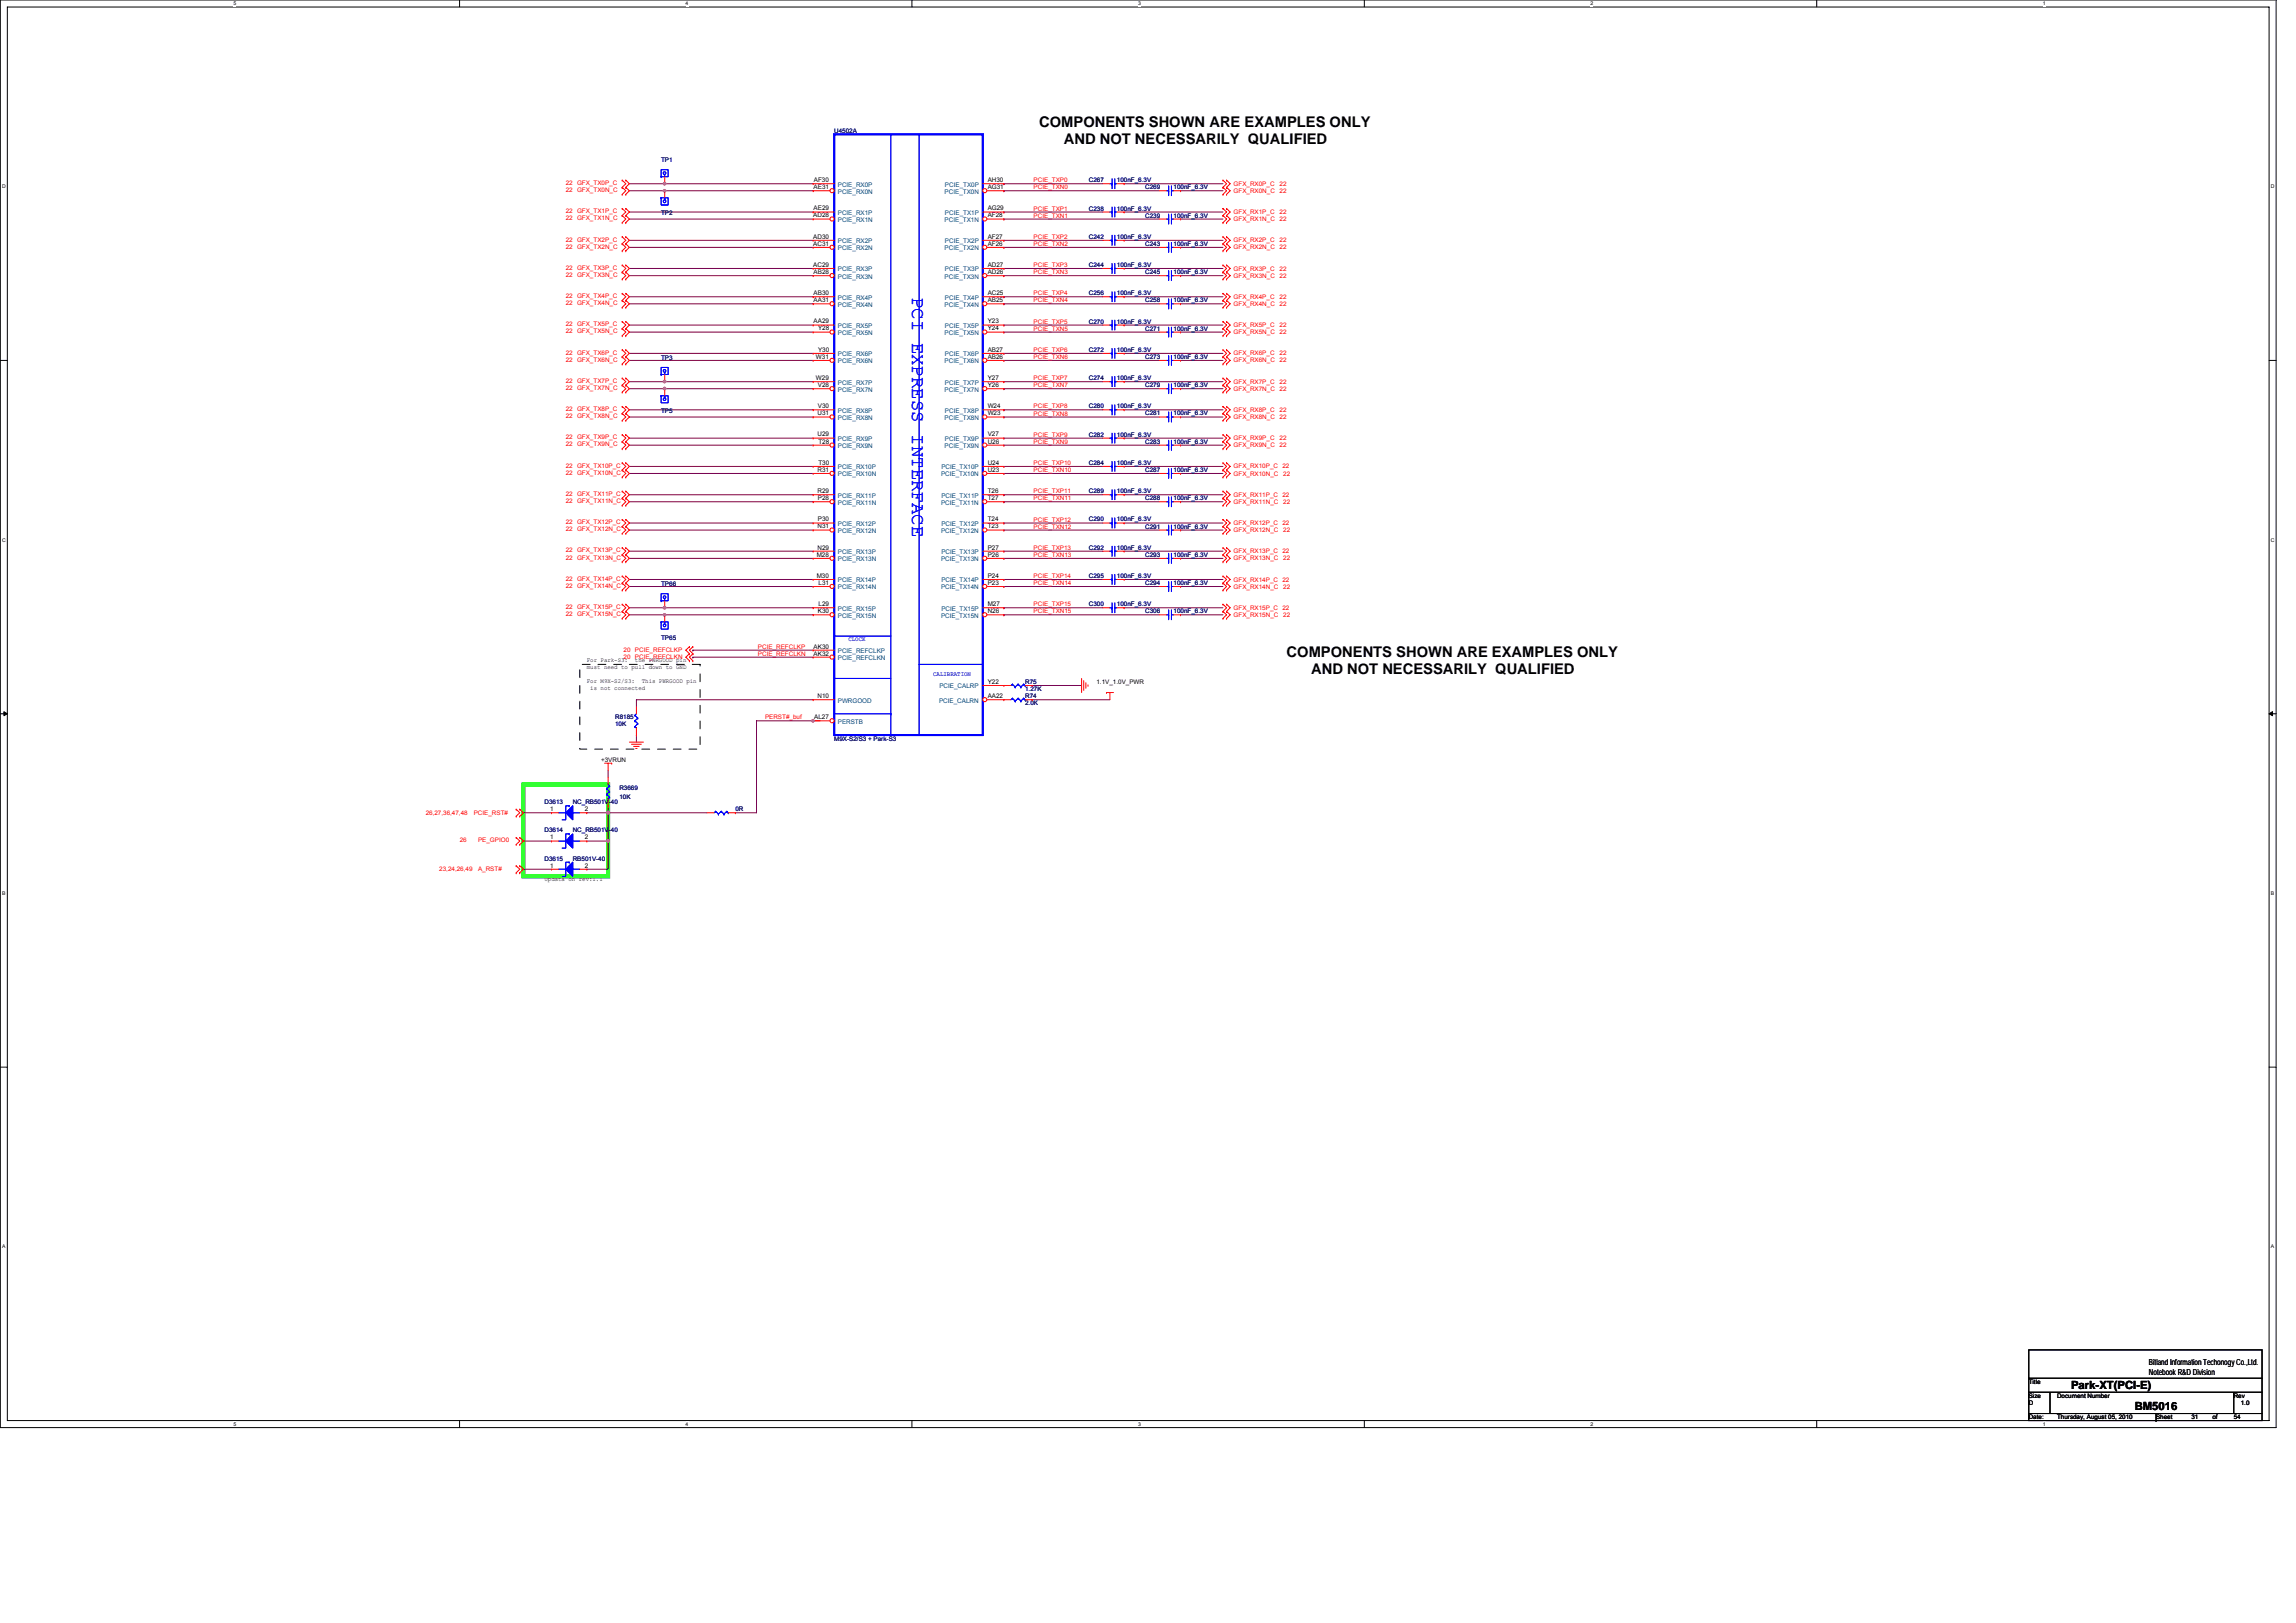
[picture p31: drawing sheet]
<svg xmlns="http://www.w3.org/2000/svg" width="297mm" height="210mm" viewBox="0 0 297 210" stroke-linecap="round" stroke-linejoin="round" font-family="sans-serif">
<defs><g id="words">
<text font-size="2.5" fill="#00f" x="118" y="38.4" transform="rotate(90 118 38.4)">PCI EXPRESS INTERFACE</text>
<g font-size="1.9">
<text x="134.4" y="16.4">COMPONENTS SHOWN ARE EXAMPLES ONLY</text>
<text x="137.6" y="18.6">AND NOT NECESSARILY QUALIFIED</text>
<text x="166.5" y="85">COMPONENTS SHOWN ARE EXAMPLES ONLY</text>
<text x="169.6" y="87.2">AND NOT NECESSARILY QUALIFIED</text>
</g>
<g font-size="1.5">
<text x="267.9" y="179.7">Park-XT(PCI-E)</text>
<text x="276.2" y="182.4">BM5016</text>
</g>
<g font-size="1.1">
<text x="278" y="176.6">Bitland Information Techonogy Co.,Ltd.</text>
<text x="278" y="177.8">Notebook R&amp;D Division</text>
</g>
<g font-size=".8" fill="#000080">
<text x="107.9" y="17.2">U4502A</text>
<text x="85.5" y="20.9">TP1</text>
<text x="140.9" y="23.6">C267</text>
<text x="144.5" y="23.6">100nF_6.3V</text>
<text x="85.5" y="27.9">TP2</text>
<text x="140.9" y="27.2">C238</text>
<text x="144.5" y="27.2">100nF_6.3V</text>
<text x="148.2" y="28.2">C239</text>
<text x="148.2" y="24.5">C269</text>
<text x="151.8" y="28.2">100nF_6.3V</text>
<text x="151.8" y="24.5">100nF_6.3V</text>
<text x="140.9" y="34.5">C244</text>
<text x="140.9" y="30.9">C242</text>
<text x="144.5" y="34.5">100nF_6.3V</text>
<text x="144.5" y="30.9">100nF_6.3V</text>
<text x="148.2" y="35.5">C245</text>
<text x="148.2" y="31.8">C243</text>
<text x="151.8" y="35.5">100nF_6.3V</text>
<text x="151.8" y="31.8">100nF_6.3V</text>
<text x="140.9" y="38.2">C256</text>
<text x="140.9" y="41.9">C270</text>
<text x="144.5" y="38.2">100nF_6.3V</text>
<text x="144.5" y="41.9">100nF_6.3V</text>
<text x="148.2" y="39.1">C258</text>
<text x="151.8" y="39.1">100nF_6.3V</text>
<text x="85.5" y="46.5">TP3</text>
<text x="140.9" y="45.5">C272</text>
<text x="144.5" y="45.5">100nF_6.3V</text>
<text x="148.2" y="46.4">C273</text>
<text x="148.2" y="42.8">C271</text>
<text x="151.8" y="46.4">100nF_6.3V</text>
<text x="151.8" y="42.8">100nF_6.3V</text>
<text x="85.5" y="53.5">TP5</text>
<text x="140.9" y="52.8">C280</text>
<text x="140.9" y="49.2">C274</text>
<text x="144.5" y="52.8">100nF_6.3V</text>
<text x="144.5" y="49.2">100nF_6.3V</text>
<text x="148.2" y="53.7">C281</text>
<text x="148.2" y="50.1">C279</text>
<text x="151.8" y="53.7">100nF_6.3V</text>
<text x="151.8" y="50.1">100nF_6.3V</text>
<text x="140.9" y="56.5">C282</text>
<text x="144.5" y="56.5">100nF_6.3V</text>
<text x="148.2" y="57.4">C283</text>
<text x="151.8" y="57.4">100nF_6.3V</text>
<text x="140.9" y="63.8">C289</text>
<text x="140.9" y="60.2">C284</text>
<text x="144.5" y="63.8">100nF_6.3V</text>
<text x="144.5" y="60.2">100nF_6.3V</text>
<text x="148.2" y="61.1">C287</text>
<text x="148.2" y="64.7">C288</text>
<text x="151.8" y="61.1">100nF_6.3V</text>
<text x="151.8" y="64.7">100nF_6.3V</text>
<text x="140.9" y="67.5">C290</text>
<text x="140.9" y="71.1">C292</text>
<text x="144.5" y="67.5">100nF_6.3V</text>
<text x="144.5" y="71.1">100nF_6.3V</text>
<text x="148.2" y="68.4">C291</text>
<text x="151.8" y="68.4">100nF_6.3V</text>
<text x="85.5" y="75.8">TP66</text>
<text x="140.9" y="74.8">C295</text>
<text x="144.5" y="74.8">100nF_6.3V</text>
<text x="148.2" y="75.7">C294</text>
<text x="148.2" y="72">C293</text>
<text x="151.8" y="75.7">100nF_6.3V</text>
<text x="151.8" y="72">100nF_6.3V</text>
<text x="85.5" y="82.7">TP65</text>
<text x="140.9" y="78.4">C300</text>
<text x="144.5" y="78.4">100nF_6.3V</text>
<text x="148.2" y="79.4">C306</text>
<text x="151.8" y="79.4">100nF_6.3V</text>
<text x="132.6" y="88.5">R75</text>
<text x="132.6" y="89.4">1.27K</text>
<text x="79.6" y="93.1">R8185</text>
<text x="79.6" y="94">10K</text>
<text x="107.9" y="95.8">M9X-S2/S3 + Park-S3</text>
<text x="132.6" y="90.3">R74</text>
<text x="132.6" y="91.2">2.0K</text>
<text x="70.4" y="104">D3613</text>
<text x="70.4" y="107.7">D3614</text>
<text x="74.1" y="104">NC_RB501V-40</text>
<text x="74.1" y="107.7">NC_RB501V-40</text>
<text x="80.1" y="102.2">R3669</text>
<text x="80.1" y="103.3">10K</text>
<text x="95.1" y="105">0R</text>
<text x="70.4" y="111.4">D3615</text>
<text x="74.1" y="111.4">RB501V-40</text>
</g>
<g font-size=".8" fill="#f00">
<text x="73.2" y="23.9">22 GFX_TX0P_C</text>
<text x="133.7" y="23.6">PCIE_TXP0</text>
<text x="73.2" y="24.8">22 GFX_TX0N_C</text>
<text x="73.2" y="27.6">22 GFX_TX1P_C</text>
<text x="73.2" y="28.5">22 GFX_TX1N_C</text>
<text x="133.7" y="27.2">PCIE_TXP1</text>
<text x="133.7" y="28.2">PCIE_TXN1</text>
<text x="133.7" y="24.5">PCIE_TXN0</text>
<text x="159.6" y="25">GFX_RX0N_C</text>
<text x="159.6" y="27.7">GFX_RX1P_C</text>
<text x="159.6" y="28.6">GFX_RX1N_C</text>
<text x="159.6" y="24">GFX_RX0P_C</text>
<text x="165.5" y="25">22</text>
<text x="165.5" y="28.6">22</text>
<text x="165.5" y="27.7">22</text>
<text x="165.5" y="24">22</text>
<text x="73.2" y="31.3">22 GFX_TX2P_C</text>
<text x="73.2" y="32.2">22 GFX_TX2N_C</text>
<text x="73.2" y="34.9">22 GFX_TX3P_C</text>
<text x="73.2" y="35.8">22 GFX_TX3N_C</text>
<text x="133.7" y="34.5">PCIE_TXP3</text>
<text x="133.7" y="30.9">PCIE_TXP2</text>
<text x="133.7" y="35.5">PCIE_TXN3</text>
<text x="133.7" y="31.8">PCIE_TXN2</text>
<text x="159.6" y="31.3">GFX_RX2P_C</text>
<text x="159.6" y="32.3">GFX_RX2N_C</text>
<text x="159.6" y="35">GFX_RX3P_C</text>
<text x="159.6" y="35.9">GFX_RX3N_C</text>
<text x="165.5" y="32.3">22</text>
<text x="165.5" y="35.9">22</text>
<text x="165.5" y="31.3">22</text>
<text x="165.5" y="35">22</text>
<text x="73.2" y="38.6">22 GFX_TX4P_C</text>
<text x="73.2" y="39.5">22 GFX_TX4N_C</text>
<text x="133.7" y="38.2">PCIE_TXP4</text>
<text x="133.7" y="41.9">PCIE_TXP5</text>
<text x="133.7" y="39.1">PCIE_TXN4</text>
<text x="159.6" y="38.7">GFX_RX4P_C</text>
<text x="159.6" y="39.6">GFX_RX4N_C</text>
<text x="165.5" y="39.6">22</text>
<text x="165.5" y="38.7">22</text>
<text x="73.2" y="45.9">22 GFX_TX6P_C</text>
<text x="73.2" y="46.8">22 GFX_TX6N_C</text>
<text x="73.2" y="42.2">22 GFX_TX5P_C</text>
<text x="73.2" y="43.1">22 GFX_TX5N_C</text>
<text x="133.7" y="45.5">PCIE_TXP6</text>
<text x="133.7" y="42.8">PCIE_TXN5</text>
<text x="133.7" y="46.4">PCIE_TXN6</text>
<text x="159.6" y="42.3">GFX_RX5P_C</text>
<text x="159.6" y="43.2">GFX_RX5N_C</text>
<text x="159.6" y="46">GFX_RX6P_C</text>
<text x="159.6" y="46.9">GFX_RX6N_C</text>
<text x="165.5" y="43.2">22</text>
<text x="165.5" y="46.9">22</text>
<text x="165.5" y="42.3">22</text>
<text x="165.5" y="46">22</text>
<text x="73.2" y="49.6">22 GFX_TX7P_C</text>
<text x="73.2" y="50.5">22 GFX_TX7N_C</text>
<text x="73.2" y="53.2">22 GFX_TX8P_C</text>
<text x="133.7" y="52.8">PCIE_TXP8</text>
<text x="133.7" y="53.8">PCIE_TXN8</text>
<text x="133.7" y="49.2">PCIE_TXP7</text>
<text x="133.7" y="50.1">PCIE_TXN7</text>
<text x="159.6" y="53.3">GFX_RX8P_C</text>
<text x="159.6" y="49.6">GFX_RX7P_C</text>
<text x="159.6" y="50.5">GFX_RX7N_C</text>
<text x="165.5" y="50.5">22</text>
<text x="165.5" y="53.3">22</text>
<text x="165.5" y="49.6">22</text>
<text x="73.2" y="54.1">22 GFX_TX8N_C</text>
<text x="73.2" y="56.9">22 GFX_TX9P_C</text>
<text x="73.2" y="57.8">22 GFX_TX9N_C</text>
<text x="133.7" y="56.5">PCIE_TXP9</text>
<text x="133.7" y="57.4">PCIE_TXN9</text>
<text x="159.6" y="54.2">GFX_RX8N_C</text>
<text x="159.6" y="57.9">GFX_RX9N_C</text>
<text x="159.6" y="57">GFX_RX9P_C</text>
<text x="165.5" y="54.2">22</text>
<text x="165.5" y="57.9">22</text>
<text x="165.5" y="57">22</text>
<text x="73.2" y="60.5">22 GFX_TX10P_C</text>
<text x="73.2" y="61.4">22 GFX_TX10N_C</text>
<text x="73.2" y="64.2">22 GFX_TX11P_C</text>
<text x="73.2" y="65.1">22 GFX_TX11N_C</text>
<text x="133.7" y="63.8">PCIE_TXP11</text>
<text x="133.7" y="60.2">PCIE_TXP10</text>
<text x="133.7" y="64.7">PCIE_TXN11</text>
<text x="133.7" y="61.1">PCIE_TXN10</text>
<text x="159.6" y="61.5">GFX_RX10N_C</text>
<text x="159.6" y="65.2">GFX_RX11N_C</text>
<text x="159.6" y="64.3">GFX_RX11P_C 22</text>
<text x="159.6" y="60.6">GFX_RX10P_C 22</text>
<text x="166" y="61.5">22</text>
<text x="166" y="65.2">22</text>
<text x="73.2" y="67.8">22 GFX_TX12P_C</text>
<text x="73.2" y="68.7">22 GFX_TX12N_C</text>
<text x="73.2" y="71.5">22 GFX_TX13P_C</text>
<text x="133.7" y="71.1">PCIE_TXP13</text>
<text x="133.7" y="67.5">PCIE_TXP12</text>
<text x="133.7" y="68.4">PCIE_TXN12</text>
<text x="159.6" y="68.8">GFX_RX12N_C</text>
<text x="159.6" y="71.6">GFX_RX13P_C 22</text>
<text x="159.6" y="67.9">GFX_RX12P_C 22</text>
<text x="166" y="68.8">22</text>
<text x="73.2" y="72.4">22 GFX_TX13N_C</text>
<text x="73.2" y="75.1">22 GFX_TX14P_C</text>
<text x="73.2" y="76.1">22 GFX_TX14N_C</text>
<text x="133.7" y="74.8">PCIE_TXP14</text>
<text x="133.7" y="75.7">PCIE_TXN14</text>
<text x="133.7" y="72.1">PCIE_TXN13</text>
<text x="159.6" y="76.2">GFX_RX14N_C</text>
<text x="159.6" y="75.2">GFX_RX14P_C 22</text>
<text x="159.6" y="72.5">GFX_RX13N_C</text>
<text x="166" y="76.2">22</text>
<text x="166" y="72.5">22</text>
<text x="73.2" y="78.8">22 GFX_TX15P_C</text>
<text x="73.2" y="79.7">22 GFX_TX15N_C</text>
<text x="98.1" y="83.9">PCIE_REFCLKP</text>
<text x="133.7" y="78.4">PCIE_TXP15</text>
<text x="133.7" y="79.4">PCIE_TXN15</text>
<text x="159.6" y="79.8">GFX_RX15N_C</text>
<text x="159.6" y="78.9">GFX_RX15P_C 22</text>
<text x="166" y="79.8">22</text>
<text x="80.7" y="85.3">20 PCIE_REFCLKN</text>
<text x="80.7" y="84.4">20 PCIE_REFCLKP</text>
<text x="98.1" y="84.8">PCIE_REFCLKN</text>
<text x="99" y="93.1">PERST#_buf</text>
<text x="55.1" y="105.4">26,27,36,47,48</text>
<text x="61.3" y="105.4">PCIE_RST#</text>
<text x="56.8" y="112.6">23,24,26,49</text>
<text x="59.5" y="109">26</text>
<text x="61.8" y="109">PE_GPIO0</text>
<text x="61.8" y="112.6">A_RST#</text>
</g>
<g font-size=".8">
<text x="105.3" y="23.6">AF30</text>
<text x="127.8" y="23.6">AH30</text>
<text x="105.2" y="28.1">AD28</text>
<text x="105.3" y="24.5">AE31</text>
<text x="105.3" y="27.2">AE29</text>
<text x="127.8" y="24.5">AG31</text>
<text x="127.8" y="28.1">AF28</text>
<text x="127.8" y="27.2">AG29</text>
<text x="105.2" y="31.8">AC31</text>
<text x="105.2" y="30.9">AD30</text>
<text x="105.2" y="34.5">AC29</text>
<text x="105.3" y="35.5">AB28</text>
<text x="127.8" y="31.8">AF26</text>
<text x="127.8" y="35.5">AD26</text>
<text x="127.8" y="30.9">AF27</text>
<text x="127.8" y="34.5">AD27</text>
<text x="105.3" y="39.1">AA31</text>
<text x="105.3" y="38.2">AB30</text>
<text x="105.3" y="41.8">AA29</text>
<text x="127.8" y="39.1">AB25</text>
<text x="127.8" y="38.2">AC25</text>
<text x="127.8" y="41.8">Y23</text>
<text x="105.6" y="46.4">W31</text>
<text x="105.8" y="42.8">Y28</text>
<text x="105.8" y="45.5">Y30</text>
<text x="127.8" y="42.8">Y24</text>
<text x="127.8" y="46.4">AB26</text>
<text x="127.8" y="45.5">AB27</text>
<text x="105.6" y="49.2">W29</text>
<text x="105.8" y="53.7">U31</text>
<text x="105.8" y="50.1">V28</text>
<text x="105.8" y="52.8">V30</text>
<text x="127.8" y="50.1">Y26</text>
<text x="127.8" y="53.7">W23</text>
<text x="127.8" y="49.2">Y27</text>
<text x="127.8" y="52.8">W24</text>
<text x="105.8" y="56.5">U29</text>
<text x="105.9" y="57.4">T28</text>
<text x="127.8" y="57.4">U26</text>
<text x="127.8" y="56.5">V27</text>
<text x="105.8" y="61">R31</text>
<text x="105.8" y="63.8">R29</text>
<text x="105.8" y="64.7">P28</text>
<text x="105.9" y="60.1">T30</text>
<text x="127.8" y="61">U23</text>
<text x="127.8" y="64.7">T27</text>
<text x="127.8" y="60.1">U24</text>
<text x="127.8" y="63.8">T26</text>
<text x="105.8" y="68.4">N31</text>
<text x="105.8" y="71.1">N29</text>
<text x="105.8" y="67.5">P30</text>
<text x="127.8" y="68.4">T23</text>
<text x="127.8" y="67.5">T24</text>
<text x="127.8" y="71.1">P27</text>
<text x="105.7" y="72">M28</text>
<text x="105.7" y="74.8">M30</text>
<text x="105.9" y="75.7">L31</text>
<text x="127.8" y="72">P26</text>
<text x="127.8" y="75.7">P23</text>
<text x="127.8" y="74.8">P24</text>
<text x="105.3" y="83.9">AK30</text>
<text x="105.8" y="79.3">K30</text>
<text x="105.9" y="78.4">L29</text>
<text x="127.8" y="79.3">N26</text>
<text x="127.8" y="78.4">M27</text>
<text x="75.9" y="88.4">For M9X-S2/S3:</text>
<text x="75.9" y="85.7">For Park-S3:</text>
<text x="75.9" y="86.5">must need to pull down to GND</text>
<text x="76.4" y="89.3">is not connected</text>
<text x="82.1" y="85.7">the PWRGOOD pin</text>
<text x="83" y="88.4">This PWRGOOD pin</text>
<text x="105.3" y="84.8">AK32</text>
<text x="127.8" y="88.5">Y22</text>
<text x="141.9" y="88.5">1.1V_1.0V_PWR</text>
<text x="105.3" y="93">AL27</text>
<text x="105.8" y="90.3">N10</text>
<text x="127.8" y="90.3">AA22</text>
<text x="77.8" y="98.6">+3VRUN</text>
<text x="71.2" y="104.9">1</text>
<text x="75.6" y="104.9">2</text>
<text x="71.2" y="108.6">1</text>
<text x="71.2" y="112.2">1</text>
<text x="75.6" y="108.6">2</text>
<text x="75.6" y="112.2">2</text>
<text x="70.4" y="114">Updata on rev:1.1</text>
<text x="262.5" y="179">Title</text>
<text x="262.5" y="180.8">Size</text>
<text x="262.5" y="183.6">Date:</text>
<text x="262.5" y="181.8">D</text>
<text x="266.1" y="180.8">Document Number</text>
<text x="266.1" y="183.6">Thursday, August 05, 2010</text>
<text x="278.9" y="183.6">Sheet</text>
<text x="283.5" y="183.6">31</text>
<text x="286.2" y="183.6">of</text>
<text x="289" y="183.6">54</text>
<text x="289" y="180.8">Rev</text>
<text x="289.9" y="181.8">1.0</text>
</g>
<g font-size=".8" fill="#004080">
<text x="108.4" y="25.1">PCIE_RX0N</text>
<text x="108.4" y="24.2">PCIE_RX0P</text>
<text x="108.4" y="28.7">PCIE_RX1N</text>
<text x="108.4" y="27.8">PCIE_RX1P</text>
<text x="122.2" y="25.1">PCIE_TX0N</text>
<text x="122.2" y="28.7">PCIE_TX1N</text>
<text x="122.3" y="24.2">PCIE_TX0P</text>
<text x="122.3" y="27.8">PCIE_TX1P</text>
<text x="108.4" y="32.4">PCIE_RX2N</text>
<text x="108.4" y="31.5">PCIE_RX2P</text>
<text x="108.4" y="35.1">PCIE_RX3P</text>
<text x="122.2" y="32.4">PCIE_TX2N</text>
<text x="122.3" y="31.5">PCIE_TX2P</text>
<text x="122.3" y="35.1">PCIE_TX3P</text>
<text x="108.4" y="36">PCIE_RX3N</text>
<text x="108.4" y="39.7">PCIE_RX4N</text>
<text x="108.4" y="38.8">PCIE_RX4P</text>
<text x="122.2" y="36">PCIE_TX3N</text>
<text x="122.2" y="39.7">PCIE_TX4N</text>
<text x="122.3" y="38.8">PCIE_TX4P</text>
<text x="108.4" y="43.3">PCIE_RX5N</text>
<text x="108.4" y="42.4">PCIE_RX5P</text>
<text x="108.4" y="47">PCIE_RX6N</text>
<text x="108.4" y="46.1">PCIE_RX6P</text>
<text x="122.2" y="43.3">PCIE_TX5N</text>
<text x="122.2" y="47">PCIE_TX6N</text>
<text x="122.3" y="42.4">PCIE_TX5P</text>
<text x="122.3" y="46.1">PCIE_TX6P</text>
<text x="108.4" y="50.7">PCIE_RX7N</text>
<text x="108.4" y="49.8">PCIE_RX7P</text>
<text x="108.4" y="53.4">PCIE_RX8P</text>
<text x="122.2" y="50.7">PCIE_TX7N</text>
<text x="122.3" y="49.8">PCIE_TX7P</text>
<text x="122.3" y="53.4">PCIE_TX8P</text>
<text x="108.4" y="54.3">PCIE_RX8N</text>
<text x="108.4" y="58">PCIE_RX9N</text>
<text x="108.4" y="57.1">PCIE_RX9P</text>
<text x="122.2" y="54.3">PCIE_TX8N</text>
<text x="122.2" y="58">PCIE_TX9N</text>
<text x="122.3" y="57.1">PCIE_TX9P</text>
<text x="108.4" y="61.6">PCIE_RX10N</text>
<text x="108.4" y="60.7">PCIE_RX10P</text>
<text x="108.4" y="65.3">PCIE_RX11N</text>
<text x="108.4" y="64.4">PCIE_RX11P</text>
<text x="121.7" y="61.6">PCIE_TX10N</text>
<text x="121.7" y="65.3">PCIE_TX11N</text>
<text x="121.8" y="60.7">PCIE_TX10P</text>
<text x="121.8" y="64.4">PCIE_TX11P</text>
<text x="108.4" y="69">PCIE_RX12N</text>
<text x="108.4" y="68.1">PCIE_RX12P</text>
<text x="108.4" y="71.7">PCIE_RX13P</text>
<text x="121.7" y="69">PCIE_TX12N</text>
<text x="121.8" y="68.1">PCIE_TX12P</text>
<text x="121.8" y="71.7">PCIE_TX13P</text>
<text x="108.4" y="72.6">PCIE_RX13N</text>
<text x="108.4" y="76.3">PCIE_RX14N</text>
<text x="108.4" y="75.4">PCIE_RX14P</text>
<text x="121.7" y="72.6">PCIE_TX13N</text>
<text x="121.7" y="76.3">PCIE_TX14N</text>
<text x="121.8" y="75.4">PCIE_TX14P</text>
<text x="108.4" y="79.9">PCIE_RX15N</text>
<text x="108.4" y="79">PCIE_RX15P</text>
<text x="121.7" y="79.9">PCIE_TX15N</text>
<text x="121.8" y="79">PCIE_TX15P</text>
<text x="108.4" y="85.4">PCIE_REFCLKN</text>
<text x="108.4" y="84.5">PCIE_REFCLKP</text>
<text x="121.5" y="89.1">PCIE_CALRP</text>
<text x="108.4" y="90.9">PWRGOOD</text>
<text x="108.4" y="93.6">PERSTB</text>
<text x="121.5" y="90.9">PCIE_CALRN</text>
</g>
<g font-size=".8" fill="#00f">
<text x="109.8" y="82.9">CLOCK</text>
<text x="120.7" y="87.5">CALIBRATION</text>
</g>
<g font-size=".7">
<text x="30.2" y=".7">5</text>
<text x="88.7" y=".7">4</text>
<text x="147.2" y=".7">3</text>
<text x="205.8" y=".7">2</text>
<text x="264.3" y=".7">1</text>
<text x=".3" y="24.4">D</text>
<text x="293.8" y="24.4">D</text>
<text x=".3" y="70.1">C</text>
<text x="293.8" y="70.1">C</text>
<text x=".3" y="115.8">B</text>
<text x="293.8" y="115.8">B</text>
<text x=".3" y="161.5">A</text>
<text x="293.8" y="161.5">A</text>
<text x="30.2" y="184.5">5</text>
<text x="88.7" y="184.5">4</text>
<text x="147.2" y="184.5">3</text>
<text x="205.8" y="184.5">2</text>
<text x="264.3" y="184.5">1</text>
</g>
</g></defs>
<path d="M0 0h294.5v184.7h-294.5zM.9 .9h292.7v182.9h-292.7z" fill="none" stroke="#000" stroke-width=".13"/>
<g fill="#fff">
<path d="M30.2 .1h.4v.7h-.4z"/>
<path d="M30.2 183.9h.4v.7h-.4z"/>
</g>
<path d="M59.5 0v.9M59.5 183.8v.9" fill="none" stroke="#000" stroke-width=".13"/>
<g fill="#fff">
<path d="M88.7 .1h.4v.7h-.4z"/>
<path d="M88.7 183.9h.4v.7h-.4z"/>
</g>
<path d="M118 0v.9M118 183.8v.9" fill="none" stroke="#000" stroke-width=".13"/>
<g fill="#fff">
<path d="M147.2 .1h.4v.7h-.4z"/>
<path d="M147.2 183.9h.4v.7h-.4z"/>
</g>
<path d="M176.5 0v.9M176.5 183.8v.9" fill="none" stroke="#000" stroke-width=".13"/>
<g fill="#fff">
<path d="M205.8 .1h.3v.7h-.3z"/>
<path d="M205.8 183.9h.3v.7h-.3z"/>
</g>
<path d="M235 0v.9M235 183.8v.9" fill="none" stroke="#000" stroke-width=".13"/>
<g fill="#fff">
<path d="M264.3 .1h.3v.7h-.3z"/>
<path d="M264.3 183.9h.3v.7h-.3z"/>
<path d="M.3 23.8h.4v.7h-.4z"/>
<path d="M293.8 23.8h.5v.7h-.5z"/>
<path d="M.3 69.5h.4v.7h-.4z"/>
<path d="M293.8 69.5h.5v.7h-.5z"/>
</g>
<path d="M0 46.6h.9M293.6 46.6h.9" fill="none" stroke="#000" stroke-width=".13"/>
<g fill="#fff">
<path d="M.3 115.2h.4v.8h-.4z"/>
<path d="M293.8 115.2h.4v.8h-.4z"/>
</g>
<path d="M0 92.4h.9M293.6 92.4h.9" fill="none" stroke="#000" stroke-width=".13"/>
<path d="M.5 92.1l.4 .3-.4 .2zM293.6 92.4l.4-.3v.5z" fill="#000" stroke="#000" stroke-width=".13"/>
<g fill="#fff">
<path d="M.3 160.9h.4v.8h-.4z"/>
<path d="M293.8 160.9h.4v.8h-.4z"/>
</g>
<path d="M0 138.1h.9M293.6 138.1h.9M262.5 178.3h30.1M262.5 174.6h30.1v9.2h-30.1zM262.5 180.1h30.1M262.5 182.9h30.1M265.2 180.1v2.8M278.9 183.8h.1M278.9 182.9v.9M289 180.1v2.8" fill="none" stroke="#000" stroke-width=".13"/>
<path d="M75 86h15.6v10.9h-15.6z" fill="none" stroke="#000" stroke-width=".13" stroke-dasharray="1 1 1 1 1 1 1 1"/>
<path d="M67.7 101.5h11v11.9h-11z" fill="none" stroke="#0f0" stroke-width=".53"/>
<g fill="none" stroke="#800040" stroke-width=".13">
<path d="M81.4 23.8h4.6M81.4 24.7h4.6M81.4 34.7h23.8M81.4 31.1h23.8M81.4 38.4h23.8M81.4 35.7h23.8M81.4 32h23.8M81.4 39.3h23.8M81.4 28.3h23.8M81.4 27.4h23.8M86 24.7h.1M86 23.8h.1"/>
<path d="M86 23.8h19.2M86 24.7h19.2M129.9 34.7h.1M129.9 31.1h.1M129.9 38.4h.1M129.9 27.4h.1M129.9 23.8h.1M129.9 35.7h.1M129.9 32h.1M129.9 39.3h.1M129.9 28.3h.1M129.9 24.7h.1"/>
<path d="M129.9 34.7h12.8M129.9 31.1h12.8M129.9 38.4h12.8M129.9 27.4h12.8M129.9 23.8h12.8M129.9 35.7h20.1M129.9 32h20.1M129.9 39.3h20.1M129.9 28.3h20.1M129.9 24.7h20.1M145.4 27.4h12.8M145.4 31.1h12.8"/>
<path d="M145.4 34.7h12.8M145.4 23.8h12.8M145.4 38.4h12.8M152.7 28.3h5.5M152.7 32h5.5M152.7 35.7h5.5M152.7 39.3h5.5M152.7 24.7h5.5M81.4 45.7h23.8M81.4 42.1h23.8M81.4 56.7h23.8M81.4 53h23.8"/>
<path d="M81.4 46.6h23.8M81.4 43h23.8M81.4 57.6h23.8M81.4 54h23.8M81.4 49.4h4.6M81.4 50.3h4.6M86 49.4h.1M86 50.3h.1M86 49.4h19.2M86 50.3h19.2M129.9 53h.1M129.9 54h.1"/>
<path d="M129.9 45.7h.1M129.9 49.4h.1M129.9 42.1h.1M129.9 56.7h.1M129.9 50.3h.1M129.9 43h.1M129.9 46.6h.1M129.9 57.6h.1M129.9 53h12.8M129.9 54h20.1M129.9 45.7h12.8M129.9 49.4h12.8"/>
<path d="M129.9 42.1h12.8M129.9 56.7h12.8M129.9 50.3h20.1M129.9 43h20.1M129.9 46.6h20.1M129.9 57.6h20.1M145.4 45.7h12.8M145.4 49.4h12.8M145.4 53h12.8M145.4 56.7h12.8M145.4 42.1h12.8M152.7 46.6h5.5"/>
<path d="M152.7 50.3h5.5M152.7 54h5.5M152.7 57.6h5.5M152.7 43h5.5M81.4 78.6h4.6M81.4 64h23.8M81.4 60.3h23.8M81.4 75h23.8M81.4 71.3h23.8M81.4 67.7h23.8M81.4 64.9h23.8M81.4 61.3h23.8"/>
<path d="M81.4 75.9h23.8M81.4 72.2h23.8M81.4 68.6h23.8M81.4 79.5h4.6M86 78.6h.1M86 79.5h.1M86 78.6h19.2M86 79.5h19.2M129.9 64h.1M129.9 60.3h.1M129.9 78.6h.1M129.9 75h.1"/>
<path d="M129.9 71.3h.1M129.9 67.7h.1M129.9 64.9h.1M129.9 61.3h.1M129.9 79.5h.1M129.9 75.9h.1M129.9 72.2h.1M129.9 68.6h.1M129.9 64h12.8M129.9 60.3h12.8M129.9 78.6h12.8M129.9 75h12.8"/>
<path d="M129.9 71.3h12.8M129.9 67.7h12.8M129.9 64.9h20.1M129.9 61.3h20.1M129.9 79.5h20.1M129.9 75.9h20.1M129.9 72.2h20.1M129.9 68.6h20.1M145.4 64h12.8M145.4 67.7h12.8M145.4 71.3h12.8M145.4 75h12.8"/>
<path d="M145.4 60.3h12.8M145.4 78.6h12.8M152.7 64.9h5.5M152.7 68.6h5.5M152.7 72.2h5.5M152.7 75.9h5.5M152.7 61.3h5.5M152.7 79.5h5.5M78.7 99.7v.9M82.3 95.1v.9M89.6 85h.1M89.6 84.1h.1"/>
<path d="M89.6 85h15.6M89.6 84.1h15.6M97.9 93.3v11.9h-2.8M97.9 93.3h.1M97.9 93.3h8.2M105.2 93.3h.1M105.2 90.5h-22.9v.9M133.5 90.5h10.1M133.5 88.7h6.4M67.7 108.8h3.6M67.7 105.2h3.6M67.7 112.5h3.6"/>
<path d="M75.9 108.8h2.8M75.9 105.2h2.8M78.7 105.2v3.6M78.7 105.2h.1M78.7 104.2v1M78.7 108.8v3.7h-2.8M78.7 108.8h.1M78.7 105.2h12.8"/>
</g>
<g fill="#f0f" stroke="#f0f" stroke-width=".13">
<path d="M85.9 78.5h.2v.2h-.2z" fill-rule="evenodd"/>
<path d="M85.9 23.6h.2v.3h-.2z" fill-rule="evenodd"/>
<path d="M78.5 105h.3v.3h-.3z" fill-rule="evenodd"/>
<path d="M78.5 108.7h.3v.2h-.3z" fill-rule="evenodd"/>
<circle cx="105.2" cy="93.3" r=".17"/>
<circle cx="86" cy="49.4" r=".17"/>
<circle cx="86" cy="50.3" r=".17"/>
<circle cx="86" cy="24.7" r=".17"/>
<circle cx="86" cy="79.5" r=".17"/>
</g>
<g fill="none" stroke="#f00" stroke-width=".13">
<path d="M80.5 23.3h.1M80.5 24.2h.1M80.5 25.1h.1M80.5 27h.1M80.5 27.9h.1M80.5 28.8h.1M80.5 30.6h.1M80.5 31.5h.1M80.5 32.4h.1M80.5 34.3h.1M80.5 35.2h.1M80.5 36.1h.1"/>
<path d="M80.5 38h.1M80.5 38.9h.1M80.5 39.8h.1M80.5 23.3l.5 .5-.5 .4M80.5 24.2l.5 .5-.5 .4M80.5 27l.5 .4-.5 .5M80.5 27.9l.5 .4-.5 .5M80.5 30.6l.5 .5-.5 .4M80.5 31.5l.5 .5-.5 .4M80.5 34.3l.5 .4-.5 .5M80.5 35.2l.5 .5-.5 .4M80.5 38l.5 .4-.5 .5"/>
<path d="M80.5 38.9l.5 .4-.5 .5M81 24.2h.1M81 23.3h.1M81 25.1h.1M81 27.9h.1M81 27h.1M81 28.8h.1M81 31.5h.1M81 30.6h.1M81 32.4h.1M81 35.2h.1M81 34.3h.1"/>
<path d="M81 36.1h.1M81 38.9h.1M81 38h.1M81 39.8h.1M81 23.3l.4 .5-.4 .4M81 24.2l.4 .5-.4 .4M81 27l.4 .4-.4 .5M81 27.9l.4 .4-.4 .5M81 30.6l.4 .5-.4 .4M81 31.5l.4 .5-.4 .4M81 34.3l.4 .4-.4 .5M81 35.2l.4 .5-.4 .4"/>
<path d="M81 38l.4 .4-.4 .5M81 38.9l.4 .4-.4 .5M86 23.8h.1M86 24.7h.1M86 22.9v.9M86 24.7v.9M142.7 27.4h.9M142.7 34.7h.9M142.7 31.1h.9M142.7 23.8h.9M142.7 38.4h.9M144.5 27.4h.9"/>
<path d="M144.5 34.7h.9M144.5 31.1h.9M144.5 23.8h.9M144.5 38.4h.9M145.4 27.4h.1M145.4 34.7h.1M145.4 31.1h.1M145.4 23.8h.1M145.4 38.4h.1M150 28.3h.9M150 35.7h.9M150 32h.9"/>
<path d="M150 24.7h.9M150 39.3h.9M151.8 28.3h.9M151.8 35.7h.9M151.8 32h.9M151.8 24.7h.9M151.8 39.3h.9M152.7 28.3h.1M152.7 35.7h.1M152.7 32h.1M152.7 24.7h.1M152.7 39.3h.1"/>
<path d="M158.2 25.1h.1M158.2 24.2h.1M158.2 27.9h.1M158.2 27h.1M158.2 28.8h.1M158.2 31.5h.1M158.2 30.6h.1M158.2 32.4h.1M158.2 35.2h.1M158.2 34.3h.1M158.2 36.1h.1M158.2 38.9h.1"/>
<path d="M158.2 38h.1M158.2 39.8h.1M158.2 23.3h.1M158.2 24.2l.5 .5-.5 .4M158.2 27l.5 .4-.5 .5M158.2 27.9l.5 .4-.5 .5M158.2 30.6l.5 .5-.5 .4M158.2 31.5l.5 .5-.5 .4M158.2 34.3l.5 .4-.5 .5M158.2 35.2l.5 .5-.5 .4M158.2 38l.5 .4-.5 .5M158.2 38.9l.5 .4-.5 .5"/>
<path d="M158.2 23.3l.5 .5-.5 .4M158.7 25.1h.1M158.7 24.2h.1M158.7 27.9h.1M158.7 27h.1M158.7 28.8h.1M158.7 31.5h.1M158.7 30.6h.1M158.7 32.4h.1M158.7 35.2h.1M158.7 34.3h.1M158.7 36.1h.1"/>
<path d="M158.7 38.9h.1M158.7 38h.1M158.7 39.8h.1M158.7 23.3h.1M158.7 24.2l.4 .5-.4 .4M158.7 27l.4 .4-.4 .5M158.7 27.9l.4 .4-.4 .5M158.7 30.6l.4 .5-.4 .4M158.7 31.5l.4 .5-.4 .4M158.7 34.3l.4 .4-.4 .5M158.7 35.2l.4 .5-.4 .4M158.7 38l.4 .4-.4 .5"/>
<path d="M158.7 38.9l.4 .4-.4 .5M158.7 23.3l.4 .5-.4 .4M80.5 45.3h.1M80.5 46.2h.1M80.5 47.1h.1M80.5 48.9h.1M80.5 49.8h.1M80.5 50.7h.1M80.5 52.6h.1M80.5 53.5h.1M80.5 54.4h.1M80.5 56.2h.1"/>
<path d="M80.5 57.1h.1M80.5 58.1h.1M80.5 59.9h.1M80.5 41.6h.1M80.5 42.5h.1M80.5 43.4h.1M80.5 45.3l.5 .4-.5 .5M80.5 46.2l.5 .4-.5 .5M80.5 48.9l.5 .5-.5 .4M80.5 49.8l.5 .5-.5 .4M80.5 52.6l.5 .4-.5 .5M80.5 53.5l.5 .5-.5 .4"/>
<path d="M80.5 56.2l.5 .5-.5 .4M80.5 57.1l.5 .5-.5 .5M80.5 59.9l.5 .4-.5 .5M80.5 41.6l.5 .5-.5 .4M80.5 42.5l.5 .5-.5 .4M81 46.2h.1M81 45.3h.1M81 47.1h.1M81 49.8h.1M81 48.9h.1M81 50.7h.1M81 53.5h.1"/>
<path d="M81 52.6h.1M81 54.4h.1M81 57.1h.1M81 56.2h.1M81 58.1h.1M81 59.9h.1M81 42.5h.1M81 41.6h.1M81 43.4h.1M81 45.3l.4 .4-.4 .5M81 46.2l.4 .4-.4 .5M81 48.9l.4 .5-.4 .4"/>
<path d="M81 49.8l.4 .5-.4 .4M81 52.6l.4 .4-.4 .5M81 53.5l.4 .5-.4 .4M81 56.2l.4 .5-.4 .4M81 57.1l.4 .5-.4 .5M81 59.9l.4 .4-.4 .5M81 41.6l.4 .5-.4 .4M81 42.5l.4 .5-.4 .4M86 50.3h.1M86 50.3v.9M142.7 56.7h.9M142.7 53h.9"/>
<path d="M144.5 56.7h.9M144.5 53h.9M145.4 56.7h.1M145.4 53h.1M150 57.6h.9M150 54h.9M151.8 57.6h.9M151.8 54h.9M152.7 57.6h.1M152.7 54h.1M158.2 54.4h.1M158.2 53.5h.1"/>
<path d="M158.2 58.1h.1M158.2 57.1h.1M158.2 56.2h.1M158.2 59.9h.1M158.2 52.6h.1M158.2 42.5h.1M158.2 41.6h.1M158.2 43.4h.1M158.2 46.2h.1M158.2 45.3h.1M158.2 47.1h.1M158.2 49.8h.1"/>
<path d="M158.2 48.9h.1M158.2 50.7h.1M158.2 53.5l.5 .5-.5 .4M158.2 57.1l.5 .5-.5 .5M158.2 56.2l.5 .5-.5 .4M158.2 59.9l.5 .4-.5 .5M158.2 52.6l.5 .4-.5 .5M158.2 41.6l.5 .5-.5 .4M158.2 42.5l.5 .5-.5 .4M158.2 45.3l.5 .4-.5 .5M158.2 46.2l.5 .4-.5 .5M158.2 48.9l.5 .5-.5 .4"/>
<path d="M158.2 49.8l.5 .5-.5 .4M158.7 54.4h.1M158.7 53.5h.1M158.7 58.1h.1M158.7 57.1h.1M158.7 56.2h.1M158.7 59.9h.1M158.7 52.6h.1M158.7 42.5h.1M158.7 41.6h.1M158.7 43.4h.1M158.7 46.2h.1"/>
<path d="M158.7 45.3h.1M158.7 47.1h.1M158.7 49.8h.1M158.7 48.9h.1M158.7 50.7h.1M158.7 53.5l.4 .5-.4 .4M158.7 57.1l.4 .5-.4 .5M158.7 56.2l.4 .5-.4 .4M158.7 59.9l.4 .4-.4 .5M158.7 52.6l.4 .4-.4 .5M158.7 41.6l.4 .5-.4 .4M158.7 42.5l.4 .5-.4 .4"/>
<path d="M158.7 45.3l.4 .4-.4 .5M158.7 46.2l.4 .4-.4 .5M158.7 48.9l.4 .5-.4 .4M158.7 49.8l.4 .5-.4 .4M80.5 60.8h.1M80.5 61.7h.1M80.5 63.5h.1M80.5 64.5h.1M80.5 65.4h.1M80.5 67.2h.1M80.5 68.1h.1M80.5 69h.1"/>
<path d="M80.5 70.9h.1M80.5 71.8h.1M80.5 72.7h.1M80.5 74.5h.1M80.5 75.4h.1M80.5 76.3h.1M80.5 78.2h.1M80.5 79.1h.1M80.5 60.8l.5 .5-.5 .4M80.5 63.5l.5 .5-.5 .5M80.5 64.5l.5 .4-.5 .5M80.5 67.2l.5 .5-.5 .4"/>
<path d="M80.5 68.1l.5 .5-.5 .4M80.5 70.9l.5 .4-.5 .5M80.5 71.8l.5 .4-.5 .5M80.5 74.5l.5 .5-.5 .4M80.5 75.4l.5 .5-.5 .4M80.5 78.2l.5 .4-.5 .5M80.5 79.1l.5 .4-.5 .5M81 60.8h.1M81 61.7h.1M81 64.5h.1M81 63.5h.1M81 65.4h.1"/>
<path d="M81 68.1h.1M81 67.2h.1M81 69h.1M81 71.8h.1M81 70.9h.1M81 72.7h.1M81 75.4h.1M81 74.5h.1M81 76.3h.1M81 79.1h.1M81 78.2h.1M81 60.8l.4 .5-.4 .4"/>
<path d="M81 63.5l.4 .5-.4 .5M81 64.5l.4 .4-.4 .5M81 67.2l.4 .5-.4 .4M81 68.1l.4 .5-.4 .4M81 70.9l.4 .4-.4 .5M81 71.8l.4 .4-.4 .5M81 74.5l.4 .5-.4 .4M81 75.4l.4 .5-.4 .4M81 78.2l.4 .4-.4 .5M81 79.1l.4 .4-.4 .5M86 79.5h.1M86 78.6h.1"/>
<path d="M86 77.7v.9M86 79.5v1M142.7 64h.9M142.7 78.6h.9M142.7 67.7h.9M144.5 64h.9M144.5 78.6h.9M144.5 67.7h.9M145.4 64h.1M145.4 78.6h.1M145.4 67.7h.1M150 79.5h.9"/>
<path d="M150 68.6h.9M151.8 79.5h.9M151.8 68.6h.9M152.7 79.5h.1M152.7 68.6h.1M158.2 76.3h.1M158.2 75.4h.1M158.2 79.1h.1M158.2 78.2h.1M158.2 74.5h.1M158.2 61.7h.1M158.2 60.8h.1"/>
<path d="M158.2 65.4h.1M158.2 64.5h.1M158.2 63.5h.1M158.2 69h.1M158.2 68.1h.1M158.2 72.7h.1M158.2 71.8h.1M158.2 70.9h.1M158.2 67.2h.1M158.2 75.4l.5 .5-.5 .4M158.2 79.1l.5 .4-.5 .5M158.2 78.2l.5 .4-.5 .5"/>
<path d="M158.2 74.5l.5 .5-.5 .4M158.2 60.8l.5 .5-.5 .4M158.2 64.5l.5 .4-.5 .5M158.2 63.5l.5 .5-.5 .5M158.2 68.1l.5 .5-.5 .4M158.2 71.8l.5 .4-.5 .5M158.2 70.9l.5 .4-.5 .5M158.2 67.2l.5 .5-.5 .4M158.7 76.3h.1M158.7 75.4h.1M158.7 79.1h.1M158.7 78.2h.1"/>
<path d="M158.7 74.5h.1M158.7 61.7h.1M158.7 60.8h.1M158.7 65.4h.1M158.7 64.5h.1M158.7 63.5h.1M158.7 69h.1M158.7 68.1h.1M158.7 72.7h.1M158.7 71.8h.1M158.7 70.9h.1M158.7 67.2h.1"/>
<path d="M158.7 75.4l.4 .5-.4 .4M158.7 79.1l.4 .4-.4 .5M158.7 78.2l.4 .4-.4 .5M158.7 74.5l.4 .5-.4 .4M158.7 60.8l.4 .5-.4 .4M158.7 64.5l.4 .4-.4 .5M158.7 63.5l.4 .5-.4 .5M158.7 68.1l.4 .5-.4 .4M158.7 71.8l.4 .4-.4 .5M158.7 70.9l.4 .4-.4 .5M158.7 67.2l.4 .5-.4 .4M78.2 98.7h.9"/>
<path d="M78.7 98.7v1M79.1 98.7h.1M80.5 80h.1M81 80h.1M81.4 96h1.8M81.7 96.3h1.3M82 96.6h.7M82.2 96.8h.2M82.3 91.4v1M82.3 95.1h.1M82.3 94.2v.9M89.2 84.6h.1"/>
<path d="M89.2 85.5h.1M89.2 83.7h.1M89.2 84.6l-.5 .4 .5 .5M89.2 83.7l-.5 .4 .5 .5M89.6 84.6h.1M89.6 85.5h.1M89.6 83.7h.1M89.6 84.6l-.4 .4 .4 .5M89.6 83.7l-.4 .4 .4 .5M105.2 90.5h.1M105.2 90.5h2.7M129.9 90.5h.9"/>
<path d="M129.9 88.7h.9M132.6 90.5h.9M132.6 88.7h.9M133.5 90.5h.1M133.5 88.7h.1M139.9 87.8v1.8M140.2 88.1v1.2M140.5 88.3v.7M140.8 88.6v.2M143.1 89.6h.1M143.1 89.6h1M143.6 89.6v.9"/>
<path d="M158.2 80h.1M158.7 80h.1M66.8 105.6h.1M66.8 104.7h.1M66.8 108.4h.1M66.8 109.3h.1M66.8 112h.1M66.8 112.9h.1M66.8 104.7l.4 .5-.4 .4M66.8 108.4l.4 .4-.4 .5M66.8 112l.4 .5-.4 .4M67.2 104.7h.1"/>
<path d="M67.2 105.6h.1M67.2 109.3h.1M67.2 108.4h.1M67.2 112.9h.1M67.2 112h.1M67.2 104.7l.5 .5-.5 .4M67.2 108.4l.5 .4-.5 .5M67.2 112l.5 .5-.5 .4M71.3 105.2h.1M71.3 108.8h.1M71.3 112.5h.1M71.3 105.2h1"/>
<path d="M71.3 108.8h1M71.3 112.5h1M75 105.2h.9M75 108.8h.9M75 112.5h.9M75.9 105.2h.1M75.9 108.8h.1M75.9 112.5h.1M78.7 100.6v.9M78.7 104.2h.1M78.7 103.3v.9M91.5 105.2h.9"/>
<path d="M94.2 105.2h.9M95.1 105.2h.1"/>
</g>
<g fill="none" stroke="#00f" stroke-width=".13">
<path d="M115.2 17.4v77.7M118.9 17.4h.1M118.9 17.4v77.7M85.5 21.9h.9v1h-.9zM85.5 22.9h.1M85.5 25.6h.9v.9h-.9zM85.5 25.6h.1M85.9 25.9h.2v.3h-.2zM86 22.6v.3M86 25.6v.3M143.6 27.4h.3M143.6 34.7h.3"/>
<path d="M143.6 31.1h.3M143.6 23.8h.3M143.6 38.4h.3M143.9 26.8v1.3M143.9 27.4h.1M143.9 34.1v1.3M143.9 34.7h.1M143.9 30.4v1.3M143.9 31.1h.1M143.9 23.1v1.3M143.9 23.8h.1M143.9 37.8v1.2"/>
<path d="M143.9 38.4h.1M144.2 26.8v1.3M144.2 27.4h.3M144.2 34.1v1.3M144.2 34.7h.3M144.2 30.4v1.3M144.2 31.1h.3M144.2 23.1v1.3M144.2 23.8h.3M144.2 37.8v1.2M144.2 38.4h.3M150.9 28.3h.3"/>
<path d="M150.9 35.7h.3M150.9 32h.3M150.9 24.7h.3M150.9 39.3h.3M151.2 27.7v1.3M151.2 28.3h.1M151.2 35v1.3M151.2 35.7h.1M151.2 31.4v1.2M151.2 32h.1M151.2 24v1.3M151.2 24.7h.1"/>
<path d="M151.2 38.7v1.3M151.2 39.3h.1M151.6 27.7v1.3M151.6 28.3h.2M151.6 35v1.3M151.6 35.7h.2M151.6 31.4v1.2M151.6 32h.2M151.6 24v1.3M151.6 24.7h.2M151.6 38.7v1.3M151.6 39.3h.2"/>
<path d="M85.5 51.2h.9v.9h-.9zM85.5 51.2h.1M86 51.2v.3M143.6 56.7h.3M143.6 53h.3M143.9 56v1.3M143.9 56.7h.1M143.9 52.4v1.3M143.9 53h.1M144.2 56v1.3M144.2 56.7h.3M144.2 52.4v1.3"/>
<path d="M144.2 53h.3M150.9 57.6h.3M150.9 54h.3M151.2 57v1.3M151.2 57.6h.1M151.2 53.3v1.3M151.2 54h.1M151.6 57v1.3M151.6 57.6h.2M151.6 53.3v1.3M151.6 54h.2M85.5 76.8h.9v.9h-.9z"/>
<path d="M85.5 77.7h.1M86 77.4v.3M143.6 64h.3M143.6 78.6h.3M143.6 67.7h.3M143.9 63.4v1.2M143.9 64h.1M143.9 78v1.3M143.9 78.6h.1M143.9 67v1.3M143.9 67.7h.1M144.2 63.4v1.2"/>
<path d="M144.2 64h.3M144.2 78v1.3M144.2 78.6h.3M144.2 67v1.3M144.2 67.7h.3M150.9 79.5h.3M150.9 68.6h.3M151.2 78.9v1.3M151.2 79.5h.1M151.2 67.9v1.3M151.2 68.6h.1M151.6 78.9v1.3"/>
<path d="M151.6 79.5h.2M151.6 67.9v1.3M151.6 68.6h.2M82.1 92.5h.1M82.1 93.3h.1M82.1 94h.1M82.1 92.5l.4 .4M82.1 93.3l.4 .3M82.1 94l.2 .2M82.3 94.2h.1M82.3 92.4l-.2 .1M82.5 92.9h.1"/>
<path d="M82.5 93.6h.1M82.5 92.9l-.4 .4M82.5 93.6l-.4 .4M85.5 80.5h.9v.9h-.9zM85.5 80.5h.1M85.9 80.8h.2v.2h-.2zM86 80.5v.2M107.9 82.3h7.3M107.9 87.8h7.3M107.9 92.4h7.3M115.2 92.4h.1M118.9 86h8.2"/>
<path d="M131 90.3h.1M131 88.5h.1M131 90.3l-.2 .2M131 90.3l.3 .4M131 88.5l-.2 .2M131 88.5l.3 .4M131.3 90.7h.1M131.3 88.9h.1M131.7 90.3h.1M131.7 88.5h.1M131.7 90.3l-.4 .4M131.7 90.3l.4 .4"/>
<path d="M131.7 88.5l-.4 .4M131.7 88.5l.4 .4M132.1 90.7h.1M132.1 88.9h.1M132.4 90.3h.1M132.4 88.5h.1M132.4 90.3l-.3 .4M132.4 90.3l.2 .2M132.4 88.5l-.3 .4M132.4 88.5l.2 .2M132.6 90.5h.1M132.6 88.7h.1"/>
<path d="M72.3 105.2h.9M72.3 108.8h.9M72.3 112.5h.9M73.6 104.2h-.4v1.9h-.5M73.6 104.2h.1M73.6 107.9h-.4v1.8h-.5M73.6 107.9h.1M73.6 111.5h-.4v1.9h-.5M73.6 111.5h.1M74.1 105.2h.9M74.1 108.8h.9M74.1 112.5h.9"/>
<path d="M78.5 102h.1M78.5 102.8h.1M78.5 102l.4 .4M78.5 102.8l.4 .3M78.7 103.3h.1M78.7 101.5l.2 .2M78.9 101.7h.1M78.9 102.4h.1M78.9 103.1h.1M78.9 101.7l-.4 .3M78.9 102.4l-.4 .4M78.9 103.1l-.2 .2"/>
<path d="M92.6 105h.1M92.6 105l-.2 .2M92.6 105l.3 .3M92.9 105.3h.1M93.3 105h.1M93.3 105l-.4 .3M93.3 105l.4 .3M93.7 105.3h.1M94 105h.1M94 105l-.3 .3M94 105l.2 .2M94.2 105.2h.1"/>
<circle cx="86" cy="22.4" r=".17"/>
<circle cx="86" cy="51.6" r=".17"/>
<circle cx="86" cy="77.3" r=".17"/>
</g>
<g fill="#00f" stroke="#00f" stroke-width=".13">
<path d="M73.2 105.2l.9-1v1.9z" fill-rule="evenodd"/>
<path d="M73.2 105.2l.9-1v1.9z" fill-rule="evenodd"/>
<path d="M74.1 107.9v1.8l-.9-.9z" fill-rule="evenodd"/>
<path d="M74.1 107.9v1.8l-.9-.9z" fill-rule="evenodd"/>
<path d="M73.2 112.5l.9-1v1.9z" fill-rule="evenodd"/>
<path d="M73.2 112.5l.9-1v1.9z" fill-rule="evenodd"/>
</g>
<path d="M107.9 17.4h19.2v77.7h-19.2z" fill="none" stroke="#00f" stroke-width=".25"/>
<circle cx="127.4" cy="90.5" r=".27" fill="#fff" stroke="#f00" stroke-width=".13"/>
<path d="M127.1 88.7h2.8M127.7 90.5h2.2M129.9 90.5h.1M129.9 88.7h.1" fill="none" stroke="#f00" stroke-width=".13"/>
<circle cx="107.6" cy="85" r=".27" fill="#fff" stroke="#f00" stroke-width=".13"/>
<path d="M105.2 85h.1M105.2 84.1h.1M105.2 85h2.2M105.2 84.1h2.7" fill="none" stroke="#f00" stroke-width=".13"/>
<circle cx="107.6" cy="24.7" r=".27" fill="#fff" stroke="#f00" stroke-width=".13"/>
<path d="M105.2 24.7h.1M105.2 23.8h.1M105.2 24.7h2.2M105.2 23.8h2.7" fill="none" stroke="#f00" stroke-width=".13"/>
<circle cx="107.6" cy="61.2" r=".27" fill="#fff" stroke="#f00" stroke-width=".13"/>
<path d="M105.2 61.3h.1M105.2 60.3h.1M105.2 61.3h2.2M105.2 60.3h2.7" fill="none" stroke="#f00" stroke-width=".13"/>
<circle cx="107.6" cy="64.9" r=".27" fill="#fff" stroke="#f00" stroke-width=".13"/>
<path d="M105.2 64.9h.1M105.2 64h.1M105.2 64.9h2.2M105.2 64h2.7" fill="none" stroke="#f00" stroke-width=".13"/>
<circle cx="107.6" cy="68.6" r=".27" fill="#fff" stroke="#f00" stroke-width=".13"/>
<path d="M105.2 68.6h.1M105.2 67.7h.1M105.2 68.6h2.2M105.2 67.7h2.7" fill="none" stroke="#f00" stroke-width=".13"/>
<circle cx="107.6" cy="72.2" r=".27" fill="#fff" stroke="#f00" stroke-width=".13"/>
<path d="M105.2 72.2h.1M105.2 71.3h.1M105.2 72.2h2.2M105.2 71.3h2.7" fill="none" stroke="#f00" stroke-width=".13"/>
<circle cx="107.6" cy="75.9" r=".27" fill="#fff" stroke="#f00" stroke-width=".13"/>
<path d="M105.2 75.9h.1M105.2 75h.1M105.2 75.9h2.2M105.2 75h2.7" fill="none" stroke="#f00" stroke-width=".13"/>
<circle cx="107.6" cy="79.5" r=".27" fill="#fff" stroke="#f00" stroke-width=".13"/>
<path d="M105.2 79.5h.1M105.2 78.6h.1M105.2 79.5h2.2M105.2 78.6h2.7" fill="none" stroke="#f00" stroke-width=".13"/>
<circle cx="107.6" cy="28.3" r=".27" fill="#fff" stroke="#f00" stroke-width=".13"/>
<path d="M105.2 28.3h.1M105.2 27.4h.1M105.2 28.3h2.2M105.2 27.4h2.7" fill="none" stroke="#f00" stroke-width=".13"/>
<circle cx="107.6" cy="32" r=".27" fill="#fff" stroke="#f00" stroke-width=".13"/>
<path d="M105.2 32h.1M105.2 31.1h.1M105.2 32h2.2M105.2 31.1h2.7" fill="none" stroke="#f00" stroke-width=".13"/>
<circle cx="107.6" cy="35.7" r=".27" fill="#fff" stroke="#f00" stroke-width=".13"/>
<path d="M105.2 35.7h.1M105.2 34.7h.1M105.2 35.7h2.2M105.2 34.7h2.7" fill="none" stroke="#f00" stroke-width=".13"/>
<circle cx="107.6" cy="39.3" r=".27" fill="#fff" stroke="#f00" stroke-width=".13"/>
<path d="M105.2 39.3h.1M105.2 38.4h.1M105.2 39.3h2.2M105.2 38.4h2.7" fill="none" stroke="#f00" stroke-width=".13"/>
<circle cx="107.6" cy="43" r=".27" fill="#fff" stroke="#f00" stroke-width=".13"/>
<path d="M105.2 43h.1M105.2 42.1h.1M105.2 43h2.2M105.2 42.1h2.7" fill="none" stroke="#f00" stroke-width=".13"/>
<circle cx="107.6" cy="46.6" r=".27" fill="#fff" stroke="#f00" stroke-width=".13"/>
<path d="M105.2 46.6h.1M105.2 45.7h.1M105.2 46.6h2.2M105.2 45.7h2.7" fill="none" stroke="#f00" stroke-width=".13"/>
<circle cx="107.6" cy="50.3" r=".27" fill="#fff" stroke="#f00" stroke-width=".13"/>
<path d="M105.2 50.3h.1M105.2 49.4h.1M105.2 50.3h2.2M105.2 49.4h2.7" fill="none" stroke="#f00" stroke-width=".13"/>
<circle cx="107.6" cy="53.9" r=".27" fill="#fff" stroke="#f00" stroke-width=".13"/>
<path d="M105.2 54h.1M105.2 53h.1M105.2 54h2.2M105.2 53h2.7" fill="none" stroke="#f00" stroke-width=".13"/>
<circle cx="107.6" cy="57.6" r=".27" fill="#fff" stroke="#f00" stroke-width=".13"/>
<path d="M105.2 57.6h.1M105.2 56.7h.1M105.2 57.6h2.2M105.2 56.7h2.7" fill="none" stroke="#f00" stroke-width=".13"/>
<circle cx="107.6" cy="93.2" r=".27" fill="#fff" stroke="#f00" stroke-width=".13"/>
<path d="M105.2 93.3h.1M105.2 93.3h2.2" fill="none" stroke="#f00" stroke-width=".13"/>
<circle cx="127.4" cy="24.7" r=".27" fill="#fff" stroke="#f00" stroke-width=".13"/>
<path d="M127.1 23.8h2.8M127.7 24.7h2.2M129.9 24.7h.1M129.9 23.8h.1" fill="none" stroke="#f00" stroke-width=".13"/>
<circle cx="127.4" cy="61.2" r=".27" fill="#fff" stroke="#f00" stroke-width=".13"/>
<path d="M127.1 60.3h2.8M127.7 61.3h2.2M129.9 61.3h.1M129.9 60.3h.1" fill="none" stroke="#f00" stroke-width=".13"/>
<circle cx="127.4" cy="64.9" r=".27" fill="#fff" stroke="#f00" stroke-width=".13"/>
<path d="M127.1 64h2.8M127.7 64.9h2.2M129.9 64.9h.1M129.9 64h.1" fill="none" stroke="#f00" stroke-width=".13"/>
<circle cx="127.4" cy="68.6" r=".27" fill="#fff" stroke="#f00" stroke-width=".13"/>
<path d="M127.1 67.7h2.8M127.7 68.6h2.2M129.9 68.6h.1M129.9 67.7h.1" fill="none" stroke="#f00" stroke-width=".13"/>
<circle cx="127.4" cy="72.2" r=".27" fill="#fff" stroke="#f00" stroke-width=".13"/>
<path d="M127.1 71.3h2.8M127.7 72.2h2.2M129.9 72.2h.1M129.9 71.3h.1" fill="none" stroke="#f00" stroke-width=".13"/>
<circle cx="127.4" cy="75.9" r=".27" fill="#fff" stroke="#f00" stroke-width=".13"/>
<path d="M127.1 75h2.8M127.7 75.9h2.2M129.9 75.9h.1M129.9 75h.1" fill="none" stroke="#f00" stroke-width=".13"/>
<circle cx="127.4" cy="79.5" r=".27" fill="#fff" stroke="#f00" stroke-width=".13"/>
<path d="M127.1 78.6h2.8M127.7 79.5h2.2M129.9 79.5h.1M129.9 78.6h.1" fill="none" stroke="#f00" stroke-width=".13"/>
<circle cx="127.4" cy="28.3" r=".27" fill="#fff" stroke="#f00" stroke-width=".13"/>
<path d="M127.1 27.4h2.8M127.7 28.3h2.2M129.9 28.3h.1M129.9 27.4h.1" fill="none" stroke="#f00" stroke-width=".13"/>
<circle cx="127.4" cy="32" r=".27" fill="#fff" stroke="#f00" stroke-width=".13"/>
<path d="M127.1 31.1h2.8M127.7 32h2.2M129.9 32h.1M129.9 31.1h.1" fill="none" stroke="#f00" stroke-width=".13"/>
<circle cx="127.4" cy="35.7" r=".27" fill="#fff" stroke="#f00" stroke-width=".13"/>
<path d="M127.1 34.7h2.8M127.7 35.7h2.2M129.9 35.7h.1M129.9 34.7h.1" fill="none" stroke="#f00" stroke-width=".13"/>
<circle cx="127.4" cy="39.3" r=".27" fill="#fff" stroke="#f00" stroke-width=".13"/>
<path d="M127.1 38.4h2.8M127.7 39.3h2.2M129.9 39.3h.1M129.9 38.4h.1" fill="none" stroke="#f00" stroke-width=".13"/>
<circle cx="127.4" cy="43" r=".27" fill="#fff" stroke="#f00" stroke-width=".13"/>
<path d="M127.1 42.1h2.8M127.7 43h2.2M129.9 43h.1M129.9 42.1h.1" fill="none" stroke="#f00" stroke-width=".13"/>
<circle cx="127.4" cy="46.6" r=".27" fill="#fff" stroke="#f00" stroke-width=".13"/>
<path d="M127.1 45.7h2.8M127.7 46.6h2.2M129.9 46.6h.1M129.9 45.7h.1" fill="none" stroke="#f00" stroke-width=".13"/>
<circle cx="127.4" cy="50.3" r=".27" fill="#fff" stroke="#f00" stroke-width=".13"/>
<path d="M127.1 49.4h2.8M127.7 50.3h2.2M129.9 50.3h.1M129.9 49.4h.1" fill="none" stroke="#f00" stroke-width=".13"/>
<circle cx="127.4" cy="53.9" r=".27" fill="#fff" stroke="#f00" stroke-width=".13"/>
<path d="M127.1 53h2.8M127.7 54h2.2M129.9 54h.1M129.9 53h.1" fill="none" stroke="#f00" stroke-width=".13"/>
<circle cx="127.4" cy="57.6" r=".27" fill="#fff" stroke="#f00" stroke-width=".13"/>
<g fill="none" stroke="#f00" stroke-width=".13">
<path d="M86 49.4h.1M86 48.5v.9M127.1 56.7h2.8M127.7 57.6h2.2M129.9 57.6h.1M129.9 56.7h.1M142.7 45.7h.9M142.7 49.4h.9M142.7 42.1h.9M144.5 45.7h.9M144.5 49.4h.9M144.5 42.1h.9"/>
<path d="M145.4 45.7h.1M145.4 49.4h.1M145.4 42.1h.1M150 46.6h.9M150 50.3h.9M150 43h.9M151.8 46.6h.9M151.8 50.3h.9M151.8 43h.9M152.7 46.6h.1M152.7 50.3h.1M152.7 43h.1"/>
<path d="M142.7 60.3h.9M142.7 71.3h.9M142.7 75h.9M144.5 60.3h.9M144.5 71.3h.9M144.5 75h.9M145.4 60.3h.1M145.4 71.3h.1M145.4 75h.1M150 75.9h.9M150 61.3h.9M150 72.2h.9"/>
<path d="M150 64.9h.9M151.8 75.9h.9M151.8 61.3h.9M151.8 72.2h.9M151.8 64.9h.9M152.7 75.9h.1M152.7 61.3h.1M152.7 72.2h.1M152.7 64.9h.1"/>
</g>
<g fill="none" stroke="#00f" stroke-width=".13">
<path d="M85.5 47.5h.9v1h-.9zM85.5 48.5h.1M86 48.2v.3M143.6 45.7h.3M143.6 49.4h.3M143.6 42.1h.3M143.9 45.1v1.3M143.9 45.7h.1M143.9 59.7v1.3M143.9 48.7v1.3M143.9 49.4h.1M143.9 41.4v1.3"/>
<path d="M143.9 42.1h.1M144.2 45.1v1.3M144.2 45.7h.3M144.2 59.7v1.3M144.2 48.7v1.3M144.2 49.4h.3M144.2 41.4v1.3M144.2 42.1h.3M150.9 46.6h.3M150.9 50.3h.3M150.9 43h.3M151.2 46v1.3"/>
<path d="M151.2 46.6h.1M151.2 49.7v1.2M151.2 50.3h.1M151.2 42.3v1.3M151.2 43h.1M151.6 46v1.3M151.6 46.6h.2M151.6 49.7v1.2M151.6 50.3h.2M151.6 42.3v1.3M151.6 43h.2M143.6 60.3h.3"/>
<path d="M143.6 71.3h.3M143.6 75h.3M143.9 60.3h.1M143.9 70.7v1.3M143.9 71.3h.1M143.9 74.3v1.3M143.9 75h.1M144.2 60.3h.3M144.2 70.7v1.3M144.2 71.3h.3M144.2 74.3v1.3M144.2 75h.3"/>
<path d="M150.9 75.9h.3M150.9 61.3h.3M150.9 72.2h.3M150.9 64.9h.3M151.2 75.2v1.3M151.2 75.9h.1M151.2 60.6v1.3M151.2 61.3h.1M151.2 71.6v1.3M151.2 72.2h.1M151.2 64.3v1.3M151.2 64.9h.1"/>
<path d="M151.6 75.2v1.3M151.6 75.9h.2M151.6 60.6v1.3M151.6 61.3h.2M151.6 71.6v1.3M151.6 72.2h.2M151.6 64.3v1.3M151.6 64.9h.2"/>
<circle cx="86" cy="48" r=".17"/>
</g>
<g fill="#f0f" stroke="#f0f" stroke-width=".13">
<path d="M85.9 78.5h.2v.2h-.2z" fill-rule="evenodd"/>
<path d="M85.9 23.6h.2v.3h-.2z" fill-rule="evenodd"/>
<path d="M78.5 105h.3v.3h-.3z" fill-rule="evenodd"/>
<path d="M78.5 108.7h.3v.2h-.3z" fill-rule="evenodd"/>
<circle cx="105.2" cy="93.3" r=".17"/>
<circle cx="86" cy="49.4" r=".17"/>
<circle cx="86" cy="50.3" r=".17"/>
<circle cx="86" cy="24.7" r=".17"/>
<circle cx="86" cy="79.5" r=".17"/>
</g>
<use href="#words"/>
</svg>
